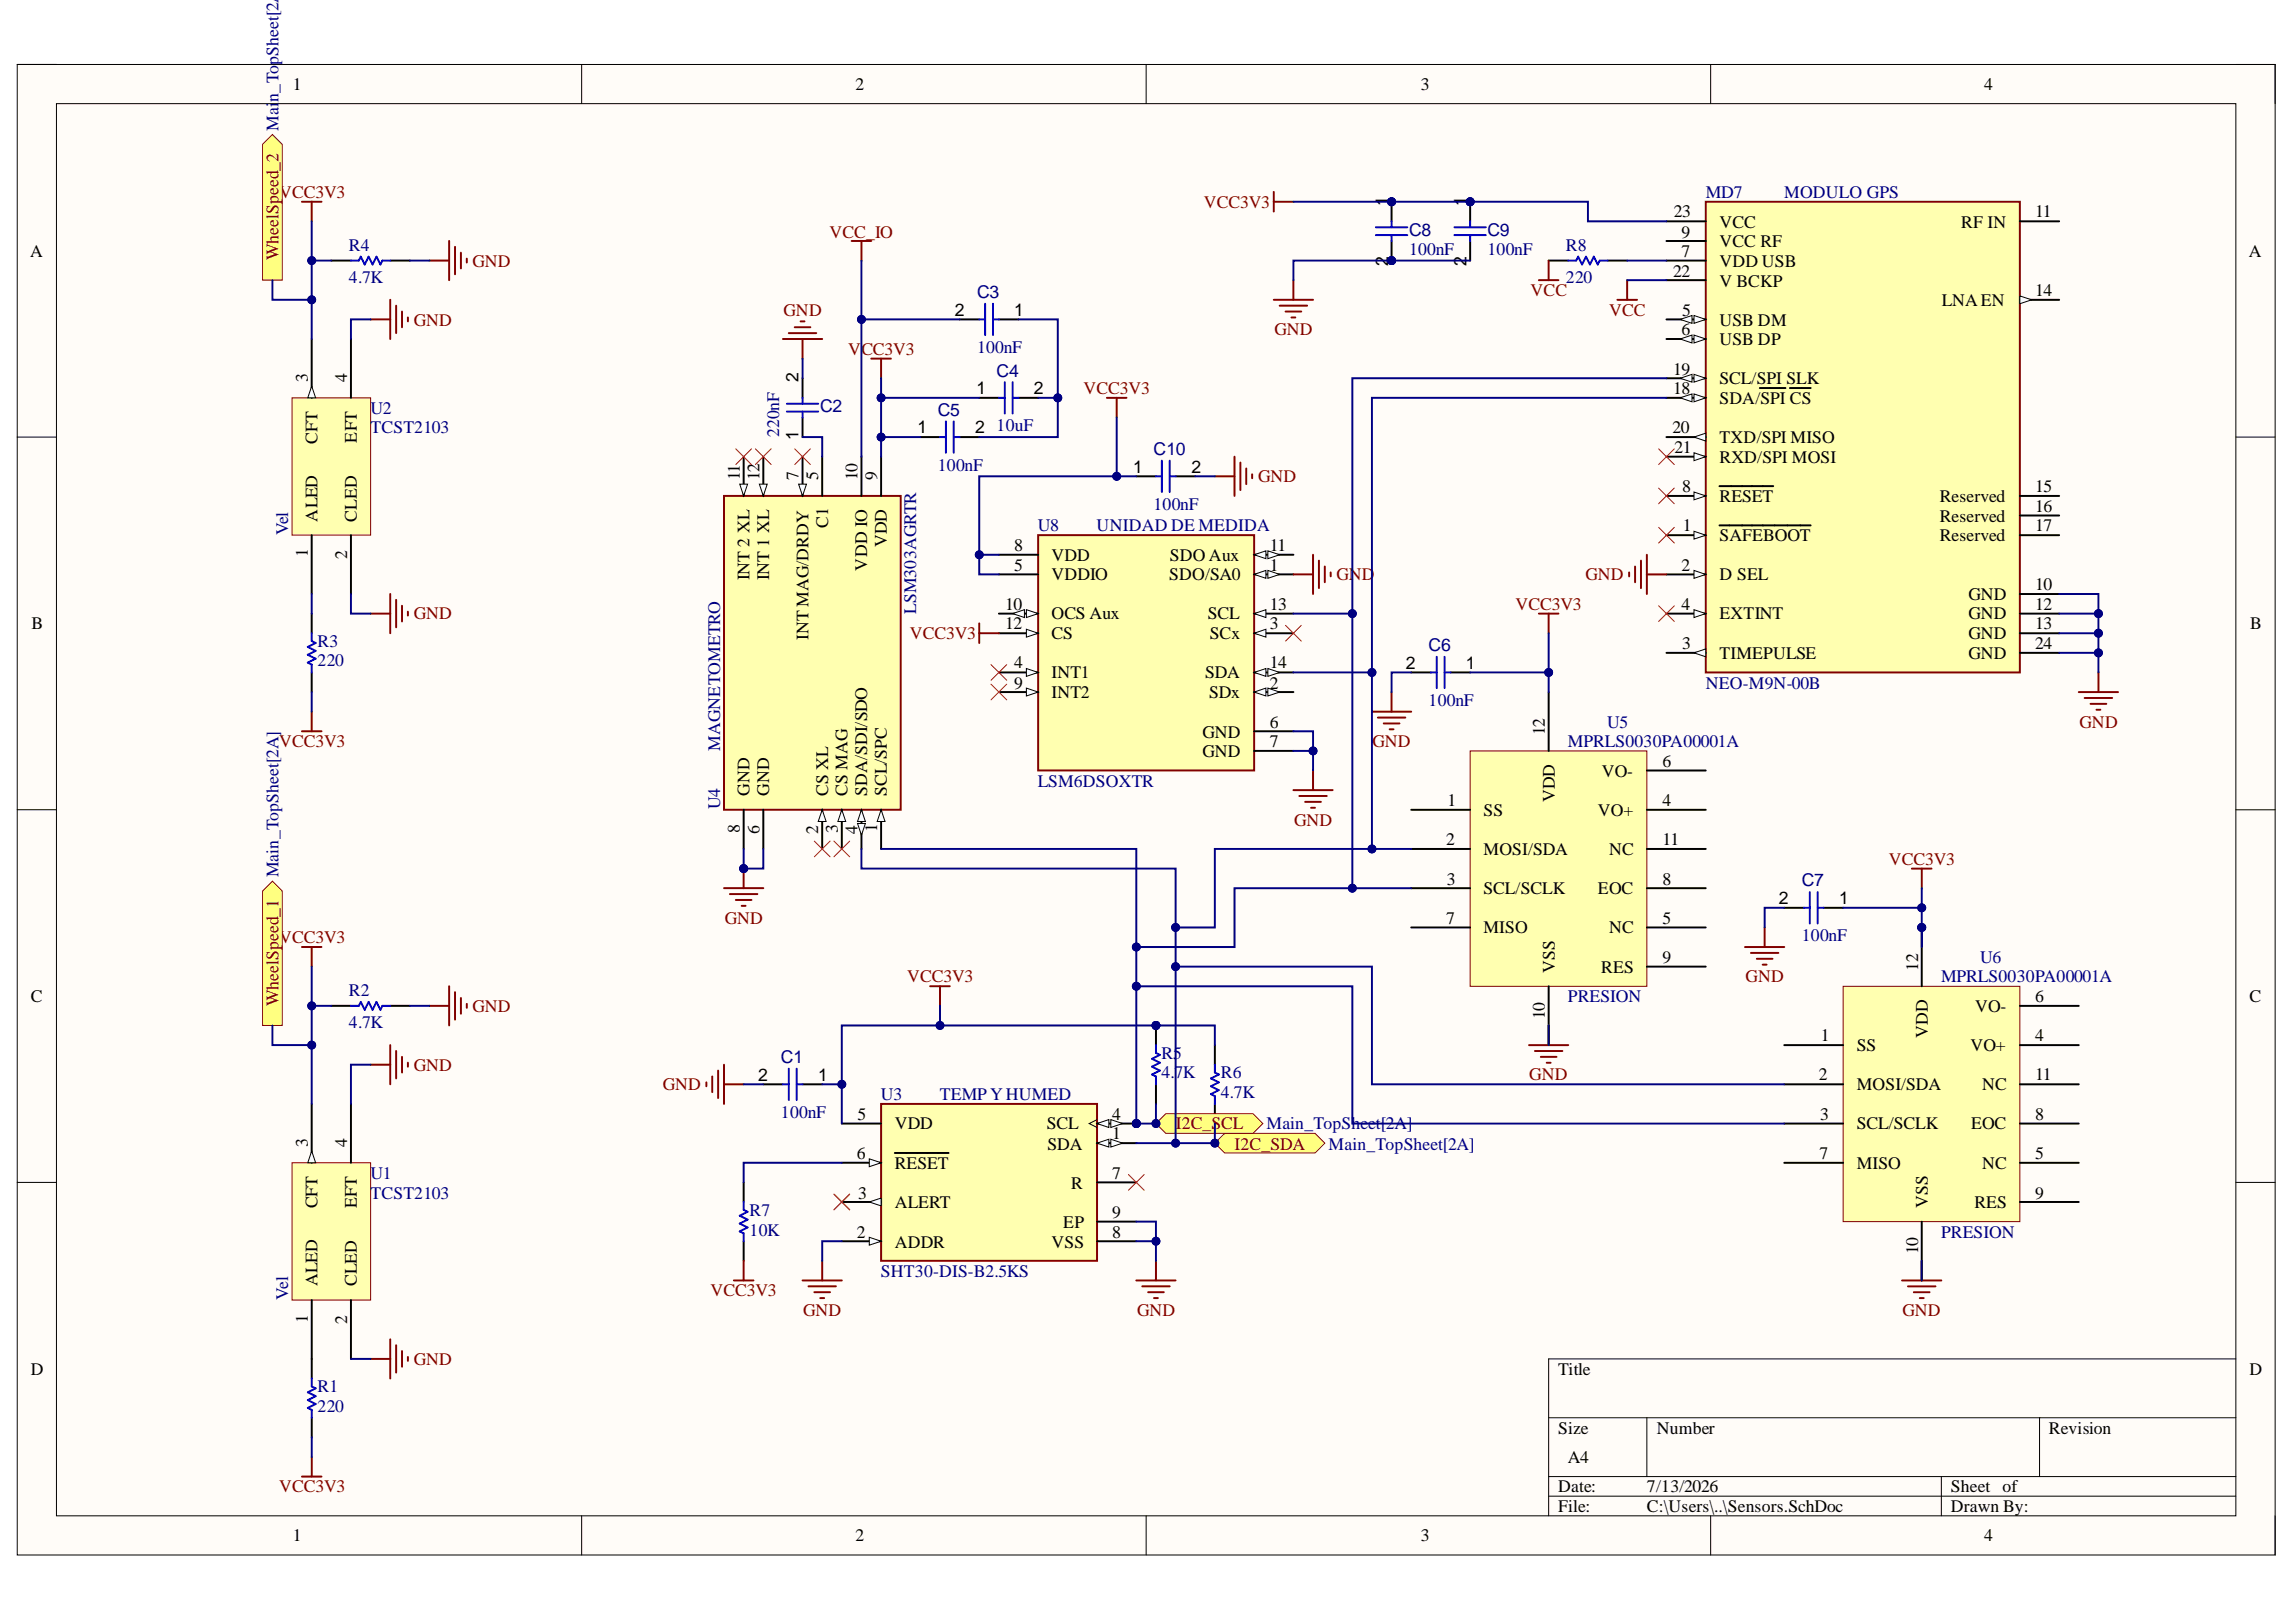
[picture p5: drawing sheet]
<svg xmlns="http://www.w3.org/2000/svg" width="297mm" height="210mm" viewBox="0 0 297 210" stroke-linecap="round" stroke-linejoin="round" font-family="sans-serif">
<defs><g id="words">
<g font-size="2.3">
<text x="37.9" y="11.6">1</text>
<text x="110.7" y="11.6">2</text>
<text x="183.8" y="11.6">3</text>
<text x="256.7" y="11.6">4</text>
<text x="179.6" y="26.6" transform="rotate(-90 179.6 26.6)">1</text>
<text x="189.7" y="26.6" transform="rotate(-90 189.7 26.6)">1</text>
<text x="216.5" y="28.1">23</text>
<text x="222.5" y="29.5">VCC</text>
<text x="253.7" y="29.5">RF IN</text>
<text x="263.3" y="28.1">11</text>
<text x="3.9" y="33.3">A</text>
<text x="179.6" y="34.4" transform="rotate(-90 179.6 34.4)">2</text>
<text x="189.7" y="34.4" transform="rotate(-90 189.7 34.4)">2</text>
<text x="216.4" y="35.8">22</text>
<text x="217.5" y="30.7">9</text>
<text x="217.5" y="33.3">7</text>
<text x="222.5" y="32">VCC RF</text>
<text x="222.5" y="34.5">VDD USB</text>
<text x="290.9" y="33.3">A</text>
<text x="123.5" y="40.9">2</text>
<text x="131.2" y="40.9">1</text>
<text x="217.6" y="40.9">5</text>
<text x="222.5" y="37.1">V BCKP</text>
<text x="251.2" y="39.6">LNAEN</text>
<text x="263.3" y="38.3">14</text>
<text x="217.5" y="43.4">6</text>
<text x="222.5" y="42.1">USB DM</text>
<text x="222.5" y="44.7">USB DP</text>
<text x="39.8" y="49.4" transform="rotate(-90 39.8 49.4)">3</text>
<text x="44.9" y="49.4" transform="rotate(-90 44.9 49.4)">4</text>
<text x="103.3" y="49.4" transform="rotate(-90 103.3 49.4)">2</text>
<text x="126.3" y="51">1</text>
<text x="133.8" y="51">2</text>
<text x="216.4" y="48.5">19</text>
<text x="216.4" y="51">18</text>
<text x="222.5" y="49.8">SCL/SPI SLK</text>
<text x="222.5" y="52.3">SDA/SPI CS</text>
<text x="41.1" y="57.4" transform="rotate(-90 41.1 57.4)">CFT</text>
<text x="46.2" y="57.3" transform="rotate(-90 46.2 57.3)">EFT</text>
<text x="103.3" y="56.9" transform="rotate(-90 103.3 56.9)">1</text>
<text x="118.7" y="56.1">1</text>
<text x="126.1" y="56.1">2</text>
<text x="216.4" y="56.1">20</text>
<text x="216.6" y="58.6">21</text>
<text x="222.5" y="59.9">RXD/SPI MOSI</text>
<text x="222.5" y="57.4">TXD/SPI MISO</text>
<text x="95.7" y="62.2" transform="rotate(-90 95.7 62.2)">11</text>
<text x="98.2" y="62.2" transform="rotate(-90 98.2 62.2)">12</text>
<text x="103.3" y="62.2" transform="rotate(-90 103.3 62.2)">7</text>
<text x="105.9" y="62.2" transform="rotate(-90 105.9 62.2)">5</text>
<text x="110.9" y="62.2" transform="rotate(-90 110.9 62.2)">10</text>
<text x="113.5" y="62.2" transform="rotate(-90 113.5 62.2)">9</text>
<text x="146.6" y="61.2">1</text>
<text x="154.1" y="61.2">2</text>
<text x="217.6" y="63.7">8</text>
<text x="222.5" y="65">RESET</text>
<text x="250.9" y="65">Reserved</text>
<text x="263.3" y="63.7">15</text>
<text x="41.1" y="67.5" transform="rotate(-90 41.1 67.5)">ALED</text>
<text x="46.2" y="67.5" transform="rotate(-90 46.2 67.5)">CLED</text>
<text x="107.1" y="68.3" transform="rotate(-90 107.1 68.3)">C1</text>
<text x="114.7" y="70.8" transform="rotate(-90 114.7 70.8)">VDD</text>
<text x="131.2" y="71.3">8</text>
<text x="164.3" y="71.3">11</text>
<text x="217.7" y="68.8">1</text>
<text x="222.5" y="70">SAFEBOOT</text>
<text x="250.9" y="67.5">Reserved</text>
<text x="250.9" y="70">Reserved</text>
<text x="263.3" y="66.2">16</text>
<text x="263.3" y="68.8">17</text>
<text x="39.8" y="72.1" transform="rotate(-90 39.8 72.1)">1</text>
<text x="44.9" y="72.3" transform="rotate(-90 44.9 72.3)">2</text>
<text x="97" y="75.1" transform="rotate(-90 97 75.1)">INT 2 XL</text>
<text x="99.5" y="75.1" transform="rotate(-90 99.5 75.1)">INT 1 XL</text>
<text x="112.2" y="73.8" transform="rotate(-90 112.2 73.8)">VDD IO</text>
<text x="131.2" y="73.8">5</text>
<text x="136" y="72.6">VDD</text>
<text x="136" y="75.1">VDDIO</text>
<text x="151.3" y="75.1">SDO/SA0</text>
<text x="151.3" y="72.6">SDO Aux</text>
<text x="164.3" y="73.8">1</text>
<text x="217.5" y="73.8">2</text>
<text x="222.5" y="75.1">D SEL</text>
<text x="254.7" y="77.6">GND</text>
<text x="263.3" y="76.4">10</text>
<text x="4.1" y="81.4">B</text>
<text x="104.6" y="82.8" transform="rotate(-90 104.6 82.8)">INT MAG/DRDY</text>
<text x="130" y="81.4">12</text>
<text x="130" y="78.9">10</text>
<text x="136" y="82.7">CS</text>
<text x="136" y="80.2">OCS Aux</text>
<text x="156.2" y="80.2">SCL</text>
<text x="156.5" y="82.7">SCx</text>
<text x="164.3" y="78.9">13</text>
<text x="164.3" y="81.4">3</text>
<text x="217.5" y="78.9">4</text>
<text x="217.6" y="84">3</text>
<text x="222.5" y="80.2">EXTINT</text>
<text x="254.7" y="80.2">GND</text>
<text x="254.7" y="82.7">GND</text>
<text x="263.3" y="78.9">12</text>
<text x="263.3" y="81.4">13</text>
<text x="263.3" y="84">24</text>
<text x="291.1" y="81.4">B</text>
<text x="131.2" y="86.5">4</text>
<text x="131.2" y="89.1">9</text>
<text x="136" y="87.8">INT1</text>
<text x="155.9" y="87.8">SDA</text>
<text x="164.3" y="86.5">14</text>
<text x="164.3" y="89.1">2</text>
<text x="181.9" y="86.6">2</text>
<text x="189.6" y="86.6">1</text>
<text x="222.5" y="85.2">TIMEPULSE</text>
<text x="254.7" y="85.2">GND</text>
<text x="136" y="90.4">INT2</text>
<text x="155.6" y="95.5">GND</text>
<text x="156.4" y="90.4">SDx</text>
<text x="164.3" y="94.2">6</text>
<text x="199.9" y="95.1" transform="rotate(-90 199.9 95.1)">12</text>
<text x="155.6" y="98">GND</text>
<text x="164.3" y="96.7">7</text>
<text x="207.2" y="100.5">VO-</text>
<text x="215.1" y="99.3">6</text>
<text x="95.7" y="107.8" transform="rotate(-90 95.7 107.8)">8</text>
<text x="97" y="103" transform="rotate(-90 97 103)">GND</text>
<text x="98.2" y="107.9" transform="rotate(-90 98.2 107.9)">6</text>
<text x="99.5" y="103" transform="rotate(-90 99.5 103)">GND</text>
<text x="105.9" y="107.9" transform="rotate(-90 105.9 107.9)">2</text>
<text x="107.1" y="103" transform="rotate(-90 107.1 103)">CS XL</text>
<text x="108.4" y="107.8" transform="rotate(-90 108.4 107.8)">3</text>
<text x="109.7" y="103" transform="rotate(-90 109.7 103)">CS MAG</text>
<text x="110.9" y="107.9" transform="rotate(-90 110.9 107.9)">4</text>
<text x="112.2" y="103" transform="rotate(-90 112.2 103)">SDA/SDI/SDO</text>
<text x="113.5" y="107.7" transform="rotate(-90 113.5 107.7)">1</text>
<text x="114.7" y="103" transform="rotate(-90 114.7 103)">SCL/SPC</text>
<text x="187.3" y="104.3">1</text>
<text x="191.9" y="105.6">SS</text>
<text x="201.1" y="103.8" transform="rotate(-90 201.1 103.8)">VDD</text>
<text x="206.7" y="105.6">VO+</text>
<text x="215.1" y="104.3">4</text>
<text x="187.1" y="109.4">2</text>
<text x="191.9" y="110.7">MOSI/SDA</text>
<text x="208.2" y="110.7">NC</text>
<text x="215.1" y="109.4">11</text>
<text x="187.1" y="119.5">7</text>
<text x="187.2" y="114.5">3</text>
<text x="191.9" y="115.7">SCL/SCLK</text>
<text x="206.7" y="115.7">EOC</text>
<text x="215.1" y="119.5">5</text>
<text x="215.1" y="114.5">8</text>
<text x="230.1" y="117">2</text>
<text x="237.9" y="117">1</text>
<text x="191.9" y="120.8">MISO</text>
<text x="201.1" y="125.9" transform="rotate(-90 201.1 125.9)">VSS</text>
<text x="207.1" y="125.9">RES</text>
<text x="208.2" y="120.8">NC</text>
<text x="215.1" y="124.6">9</text>
<text x="248.2" y="125.6" transform="rotate(-90 248.2 125.6)">12</text>
<text x="4" y="129.7">C</text>
<text x="199.9" y="131.9" transform="rotate(-90 199.9 131.9)">10</text>
<text x="255.5" y="130.9">VO-</text>
<text x="263.3" y="129.7">6</text>
<text x="291" y="129.7">C</text>
<text x="235.6" y="134.7">1</text>
<text x="240.2" y="136">SS</text>
<text x="249.4" y="134.3" transform="rotate(-90 249.4 134.3)">VDD</text>
<text x="254.9" y="136">VO+</text>
<text x="263.3" y="134.7">4</text>
<text x="98.1" y="139.9">2</text>
<text x="105.9" y="139.9">1</text>
<text x="235.3" y="139.8">2</text>
<text x="240.2" y="141.1">MOSI/SDA</text>
<text x="256.4" y="141.1">NC</text>
<text x="263.3" y="139.8">11</text>
<text x="39.8" y="148.4" transform="rotate(-90 39.8 148.4)">3</text>
<text x="44.9" y="148.4" transform="rotate(-90 44.9 148.4)">4</text>
<text x="110.9" y="144.9">5</text>
<text x="115.7" y="146.1">VDD</text>
<text x="135.4" y="146.1">SCL</text>
<text x="135.5" y="148.8">SDA</text>
<text x="143.9" y="144.9">4</text>
<text x="143.9" y="147.4">1</text>
<text x="235.5" y="144.9">3</text>
<text x="240.2" y="146.1">SCL/SCLK</text>
<text x="255" y="146.1">EOC</text>
<text x="263.3" y="144.9">8</text>
<text x="110.8" y="150">6</text>
<text x="111" y="155.1">3</text>
<text x="115.7" y="151.3">RESET</text>
<text x="138.6" y="153.8">R</text>
<text x="143.9" y="152.6">7</text>
<text x="235.4" y="150">7</text>
<text x="240.2" y="151.3">MISO</text>
<text x="256.4" y="151.3">NC</text>
<text x="263.3" y="150">5</text>
<text x="263.3" y="155.1">9</text>
<text x="41.1" y="156.4" transform="rotate(-90 41.1 156.4)">CFT</text>
<text x="46.2" y="156.3" transform="rotate(-90 46.2 156.3)">EFT</text>
<text x="110.8" y="160.2">2</text>
<text x="115.7" y="161.4">ADDR</text>
<text x="115.7" y="156.4">ALERT</text>
<text x="136" y="161.4">VSS</text>
<text x="137.6" y="158.9">EP</text>
<text x="143.9" y="157.6">9</text>
<text x="143.9" y="160.2">8</text>
<text x="249.4" y="156.3" transform="rotate(-90 249.4 156.3)">VSS</text>
<text x="255.4" y="156.4">RES</text>
<text x="41.1" y="166.4" transform="rotate(-90 41.1 166.4)">ALED</text>
<text x="46.2" y="166.4" transform="rotate(-90 46.2 166.4)">CLED</text>
<text x="248.2" y="162.3" transform="rotate(-90 248.2 162.3)">10</text>
<text x="39.8" y="171.2" transform="rotate(-90 39.8 171.2)">1</text>
<text x="44.9" y="171.3" transform="rotate(-90 44.9 171.3)">2</text>
<text x="4" y="177.9">D</text>
<text x="201.6" y="177.9">Title</text>
<text x="291" y="177.9">D</text>
<text x="201.6" y="185.5">Size</text>
<text x="214.3" y="185.5">Number</text>
<text x="265.1" y="185.5">Revision</text>
<text x="202.8" y="189.3">A4</text>
<text x="201.6" y="193.1">Date:</text>
<text x="201.6" y="195.7">File:</text>
<text x="213.1" y="193.1">7/13/2026</text>
<text x="213.1" y="195.7">C:\Users\..\Sensors.SchDoc</text>
<text x="252.4" y="193.1">Sheet of</text>
<text x="252.4" y="195.7">Drawn By:</text>
<text x="37.9" y="199.5">1</text>
<text x="110.7" y="199.5">2</text>
<text x="183.8" y="199.5">3</text>
<text x="256.7" y="199.5">4</text>
</g>
<g font-size="2.3" fill="#000080">
<text x="36" y="16.9" transform="rotate(-90 36 16.9)">Mai</text>
<text x="36" y="13.2" transform="rotate(-90 36 13.2)">n_TopSheet[2A</text>
<text x="220.7" y="25.6">MD7</text>
<text x="230.8" y="25.6">MODULO GPS</text>
<text x="45.1" y="32.5">R4</text>
<text x="182.3" y="33">100nF</text>
<text x="182.3" y="30.5">C8</text>
<text x="192.4" y="33">100nF</text>
<text x="192.4" y="30.5">C9</text>
<text x="202.6" y="32.5">R8</text>
<text x="45.1" y="36.6">4.7K</text>
<text x="126.4" y="38.6">C3</text>
<text x="202.6" y="36.6">220</text>
<text x="126.4" y="45.7">100nF</text>
<text x="47.9" y="53.6">U2</text>
<text x="106.1" y="53.3">C2</text>
<text x="121.3" y="53.8">C5</text>
<text x="128.9" y="48.7">C4</text>
<text x="47.9" y="56.1">TCST2103</text>
<text x="100.8" y="56.6" transform="rotate(-90 100.8 56.6)">220nF</text>
<text x="128.9" y="55.8">10uF</text>
<text x="149.2" y="58.9">C10</text>
<text x="121.3" y="60.9">100nF</text>
<text x="149.2" y="66">100nF</text>
<text x="37.3" y="69.3" transform="rotate(-90 37.3 69.3)">Vel</text>
<text x="134.3" y="68.8">U8</text>
<text x="141.9" y="68.8">UNIDAD DE MEDIDA</text>
<text x="41.1" y="83.7">R3</text>
<text x="118.5" y="79.4" transform="rotate(-90 118.5 79.4)">LSM303AGRTR</text>
<text x="41.1" y="86.2">220</text>
<text x="184.8" y="84.3">C6</text>
<text x="220.7" y="89.1">NEO-M9N-00B</text>
<text x="184.8" y="91.4">100nF</text>
<text x="207.9" y="94.2">U5</text>
<text x="93.2" y="97.1" transform="rotate(-90 93.2 97.1)">MAGNETOMETRO</text>
<text x="134.3" y="101.8">LSM6DSOXTR</text>
<text x="202.8" y="96.7">MPRLS0030PA00001A</text>
<text x="93.2" y="104.8" transform="rotate(-90 93.2 104.8)">U4</text>
<text x="36" y="113.5" transform="rotate(-90 36 113.5)">Main_TopSheet[2A]</text>
<text x="233.1" y="114.7">C7</text>
<text x="233.1" y="121.8">100nF</text>
<text x="256.2" y="124.6">U6</text>
<text x="45.1" y="128.9">R2</text>
<text x="202.8" y="129.7">PRESION</text>
<text x="251.1" y="127.1">MPRLS0030PA00001A</text>
<text x="45.1" y="133">4.7K</text>
<text x="101" y="137.5">C1</text>
<text x="150.2" y="137">R5</text>
<text x="114" y="142.3">U3</text>
<text x="121.6" y="142.3">TEMPYHUMED</text>
<text x="150.2" y="139.6">4.7K</text>
<text x="157.9" y="142.1">4.7K</text>
<text x="157.9" y="139.6">R6</text>
<text x="101" y="144.6">100nF</text>
<text x="163.9" y="146.1">Main_TopSheet[2A]</text>
<text x="171.9" y="148.8">Main_TopSheet[2A]</text>
<text x="47.9" y="152.6">U1</text>
<text x="47.9" y="155.1">TCST2103</text>
<text x="97" y="159.9">10K</text>
<text x="97" y="157.4">R7</text>
<text x="251.1" y="160.2">PRESION</text>
<text x="114" y="165.2">SHT30-DIS-B2.5KS</text>
<text x="37.3" y="168.2" transform="rotate(-90 37.3 168.2)">Vel</text>
<text x="41.1" y="182.7">220</text>
<text x="41.1" y="180.2">R1</text>
</g>
<g font-size="2.3" fill="#800000">
<text x="36.1" y="25.6">VCC3V3</text>
<text x="155.7" y="26.9">VCC3V3</text>
<text x="36" y="33.7" transform="rotate(-90 36 33.7)">WheelSpeed_2</text>
<text x="61.1" y="34.5">GND</text>
<text x="107.3" y="30.7">VCC_IO</text>
<text x="101.4" y="40.9">GND</text>
<text x="198" y="38.3">VCC</text>
<text x="208.2" y="40.9">VCC</text>
<text x="53.5" y="42.1">GND</text>
<text x="109.7" y="46">VCC3V3</text>
<text x="164.9" y="43.4">GND</text>
<text x="140.2" y="51">VCC3V3</text>
<text x="162.8" y="62.4">GND</text>
<text x="172.9" y="75.1">GND</text>
<text x="205.1" y="75.1">GND</text>
<text x="53.5" y="80.2">GND</text>
<text x="117.7" y="82.7">VCC3V3</text>
<text x="196.1" y="78.9">VCC3V3</text>
<text x="269" y="94.2">GND</text>
<text x="36.1" y="96.7">VCC3V3</text>
<text x="177.6" y="96.7">GND</text>
<text x="167.4" y="106.9">GND</text>
<text x="244.4" y="111.9">VCC3V3</text>
<text x="93.8" y="119.5">GND</text>
<text x="36.1" y="122.1">VCC3V3</text>
<text x="36" y="130.2" transform="rotate(-90 36 130.2)">WheelSpeed_1</text>
<text x="61.1" y="130.9">GND</text>
<text x="117.4" y="127.1">VCC3V3</text>
<text x="225.8" y="127.1">GND</text>
<text x="53.5" y="138.5">GND</text>
<text x="85.7" y="141.1">GND</text>
<text x="197.8" y="139.8">GND</text>
<text x="152.1" y="146.1">I2C_SCL</text>
<text x="159.7" y="148.8">I2C_SDA</text>
<text x="91.9" y="167.8">VCC3V3</text>
<text x="103.9" y="170.3">GND</text>
<text x="147.1" y="170.3">GND</text>
<text x="246.1" y="170.3">GND</text>
<text x="53.5" y="176.6">GND</text>
<text x="36.1" y="193.1">VCC3V3</text>
</g>
</g></defs>
<path d="M2.2 8.3h292.1v192.9h-292.1z" fill-rule="evenodd" fill="#fffcf8"/>
<path d="M2.2 8.3h292.1v192.9h-292.1z" fill="none" stroke="#000" stroke-width=".13"/>
<path d="M7.3 13.4h282v182.8h-282z" fill-rule="evenodd" fill="#fffcf8"/>
<g fill="none" stroke="#000" stroke-width=".13">
<path d="M2.2 8.3h5.1M7.3 13.4h282v182.8h-282zM75.2 8.3v5.1M148.3 8.3v5.1M221.3 8.3v5.1M289.3 8.3h5v5.1M2.2 56.6h5.1M289.3 56.6h5M2.2 104.8h5.1M289.3 104.8h5M2.2 153h5.1M289.3 153h5"/>
<path d="M289.3 175.9h-88.9v20.3M75.2 196.2v5M148.3 196.2v5M200.4 183.5h88.9M200.4 191.1h88.9M200.4 193.6h88.9M213.1 183.5v7.6M221.3 196.2v5M251.2 191.1v5.1M263.9 183.5v7.6M294.3 196.2v5"/>
</g>
<path d="M37.8 150.5h10.1v17.7h-10.1z" fill-rule="evenodd" fill="#ffffb0"/>
<path d="M37.8 150.5h10.1v17.7h-10.1z" fill="none" stroke="#800000" stroke-width=".13"/>
<path d="M40.3 142.9v7.6M45.4 142.9v7.6M40.3 168.2v7.7M45.4 168.2v7.7" fill="none" stroke="#000" stroke-width=".25"/>
<path d="M40.3 148.9l.5 1.6h-1z" fill="#f8fcff"/>
<path d="M40.3 148.9l.5 1.6h-1z" fill="none" stroke="#000" stroke-width=".13"/>
<path d="M37.8 51.5h10.1v17.8h-10.1z" fill-rule="evenodd" fill="#ffffb0"/>
<path d="M37.8 51.5h10.1v17.8h-10.1z" fill="none" stroke="#800000" stroke-width=".13"/>
<path d="M40.3 43.9v7.6M45.4 43.9v7.6M40.3 69.3v7.6M45.4 69.3v7.6" fill="none" stroke="#000" stroke-width=".25"/>
<path d="M40.3 50l.5 1.5h-1z" fill="#f8fcff"/>
<path d="M40.3 50l.5 1.5h-1z" fill="none" stroke="#000" stroke-width=".13"/>
<path d="M42.9 33.7h2.5M50.5 33.7h2.5M40.3 79.4v2.5M40.3 87v2.6M42.9 130.2h2.5M50.5 130.2h2.5M40.3 175.9v2.5M40.3 183.5v2.5" fill="none" stroke="#000" stroke-width=".25"/>
<path d="M45.4 33.7h1l.3-.5 .5 1 .5-1 .5 1 .5-1 .5 1 .3-.5h1M40.3 81.9v1.1l.5 .2-1 .5 1 .5-1 .5 1 .5-1 .6 .5 .2v1M45.4 130.2h1l.3-.5 .5 1 .5-1 .5 1 .5-1 .5 1 .3-.5h1M40.3 178.4v1l.5 .3-1 .5 1 .5-1 .5 1 .5-1 .5 .5 .3v1" fill="none" stroke="#00f" stroke-width=".25"/>
<g fill="none" stroke="#800000" stroke-width=".25">
<path d="M39.1 26.1h2.5M40.3 26.1v2.5M50.5 38.8v5.1M51.2 39.6v3.5M55.6 33.7h2.5M58.1 31.2v5.1M58.9 31.9v3.6M59.6 32.7v2M60.4 33.5v.5M47.9 41.3h2.6M52 40.3v2M52.8 41.1v.5"/>
<path d="M47.9 79.4h2.6M50.5 76.9v5M51.2 77.6v3.6M52 78.4v2M52.8 79.2v.5M39.1 94.6h2.5M40.3 92.1v2.5M39.1 122.6h2.5M40.3 122.6v2.5M47.9 137.8h2.6M50.5 135.2v5.1M51.2 136v3.6"/>
<path d="M52 136.8v2M52.8 137.5v.5M55.6 130.2h2.5M58.1 127.6v5.1M58.9 128.4v3.5M59.6 129.2v2M60.4 129.9v.5M48 175.9h2.5M50.5 173.3v5.1M51.2 174.1v3.5M52 174.8v2.1M52.8 175.6v.5"/>
<path d="M39.1 191.1h2.5M40.3 188.5v2.6"/>
</g>
<circle cx="147" cy="145.4" r=".51" fill="#000080"/>
<circle cx="147" cy="145.4" r=".51" fill="none" stroke="#000080" stroke-width=".13"/>
<path d="M114 142.9h27.9v20.3h-27.9z" fill-rule="evenodd" fill="#ffffb0"/>
<path d="M114 142.9h27.9v20.3h-27.9z" fill="none" stroke="#800000" stroke-width=".25"/>
<path d="M108.9 145.4h5.1M108.9 150.5h5.1" fill="none" stroke="#000" stroke-width=".25"/>
<path d="M112.5 150l1.5 .5-1.5 .5z" fill="#f8fcff"/>
<path d="M112.5 150l1.5 .5-1.5 .5z" fill="none" stroke="#000" stroke-width=".13"/>
<path d="M115.8 149.2h6.9M108.9 160.6h5.1" fill="none" stroke="#000" stroke-width=".25"/>
<path d="M112.5 160.1l1.5 .5-1.5 .5z" fill="#f8fcff"/>
<path d="M112.5 160.1l1.5 .5-1.5 .5z" fill="none" stroke="#000" stroke-width=".13"/>
<path d="M108.9 155.5h5.1" fill="none" stroke="#000" stroke-width=".25"/>
<path d="M112.5 155.5l1.5-.5v1.1z" fill="#f8fcff"/>
<path d="M112.5 155.5l1.5-.5v1.1z" fill="none" stroke="#000" stroke-width=".13"/>
<path d="M141.9 158.1h5.1M141.9 153h5.1M141.9 145.4h5.1" fill="none" stroke="#000" stroke-width=".25"/>
<path d="M141.9 145.4l1.6-.5v1z" fill="#f8fcff"/>
<path d="M141.9 145.4l1.6-.5v1z" fill="none" stroke="#000" stroke-width=".13"/>
<path d="M143.7 144.9l1.5 .5-1.5 .5z" fill="#f8fcff"/>
<path d="M143.7 144.9l1.5 .5-1.5 .5z" fill="none" stroke="#000" stroke-width=".13"/>
<circle cx="147" cy="145.4" r=".51" fill="#000080"/>
<circle cx="147" cy="145.4" r=".51" fill="none" stroke="#000080" stroke-width=".13"/>
<path d="M141.9 144.9l-1 .5 1 .5" fill="none" stroke="#000" stroke-width=".13"/>
<path d="M141.9 147.9h5.1" fill="none" stroke="#000" stroke-width=".25"/>
<path d="M141.9 147.9l1.6-.5v1z" fill="#f8fcff"/>
<path d="M141.9 147.9l1.6-.5v1z" fill="none" stroke="#000" stroke-width=".13"/>
<path d="M143.7 147.4l1.5 .5-1.5 .5z" fill="#f8fcff"/>
<path d="M143.7 147.4l1.5 .5-1.5 .5z" fill="none" stroke="#000" stroke-width=".13"/>
<path d="M98.7 140.3h2.6M103.8 140.3h2.6M141.9 160.6h5.1" fill="none" stroke="#000" stroke-width=".25"/>
<path d="M102 138.3v4.1M103.1 138.3v4.1M101.3 140.3h.7M103.1 140.3h.7" fill="none" stroke="#00f" stroke-width=".25"/>
<path d="M92.1 139.3v2M92.9 138.5v3.6M93.7 137.8v5.1M91.4 140.1v.5M93.7 140.3h2.5" fill="none" stroke="#800000" stroke-width=".25"/>
<circle cx="149.5" cy="132.7" r=".51" fill="#000080"/>
<circle cx="149.5" cy="132.7" r=".51" fill="none" stroke="#000080" stroke-width=".13"/>
<path d="M149.5 132.7v2.5M149.5 140.3v2.6" fill="none" stroke="#000" stroke-width=".25"/>
<circle cx="149.5" cy="132.7" r=".51" fill="#000080"/>
<circle cx="149.5" cy="132.7" r=".51" fill="none" stroke="#000080" stroke-width=".13"/>
<path d="M149.5 135.2v1.1l.6 .2-1.1 .5 1.1 .5-1.1 .5 1.1 .5-1.1 .6 .5 .2v1M157.2 137.8v1l.5 .3-1 .5 1 .5-1 .5 1 .5-1 .5 .5 .2v1.1" fill="none" stroke="#00f" stroke-width=".25"/>
<path d="M157.2 135.2v2.6M157.2 142.9v2.5" fill="none" stroke="#000" stroke-width=".25"/>
<path d="M120.3 127.6h2.6M121.6 127.6v2.6" fill="none" stroke="#800000" stroke-width=".25"/>
<path d="M157.2 147.9l1.2-1.2h11.7l1.3 1.2-1.3 1.3h-11.7z" fill-rule="evenodd" fill="#ffff80"/>
<path d="M157.2 147.9l1.2-1.2h11.7l1.3 1.2-1.3 1.3h-11.7z" fill="none" stroke="#800000" stroke-width=".13"/>
<circle cx="157.2" cy="147.9" r=".51" fill="#000080"/>
<circle cx="157.2" cy="147.9" r=".51" fill="none" stroke="#000080" stroke-width=".13"/>
<path d="M150.8 144.1h11.3l1.3 1.3-1.3 1.3h-11.3l-1.3-1.3z" fill-rule="evenodd" fill="#ffff80"/>
<path d="M150.8 144.1h11.3l1.3 1.3-1.3 1.3h-11.3l-1.3-1.3z" fill="none" stroke="#800000" stroke-width=".13"/>
<circle cx="149.5" cy="145.4" r=".51" fill="#000080"/>
<circle cx="149.5" cy="145.4" r=".51" fill="none" stroke="#000080" stroke-width=".13"/>
<path d="M94.9 165.7h2.6M96.2 163.2v2.5M103.8 165.7h5.1M104.6 166.5h3.5M105.3 167.2h2.1M106.1 168h.5M106.4 163.2v2.5M147 165.7h5.1M147.8 166.5h3.5M148.5 167.2h2.1M149.3 168h.5M149.5 163.2v2.5" fill="none" stroke="#800000" stroke-width=".25"/>
<path d="M107.9 154.5l2 2.1M109.9 154.5l-2 2.1M146 152l2 2M148 152l-2 2" fill="none" stroke="#f00" stroke-width=".13"/>
<path d="M96.2 153v2.5M96.2 160.6v2.6" fill="none" stroke="#000" stroke-width=".25"/>
<path d="M96.2 155.5v1.1l.5 .2-1 .5 1 .5-1 .5 1 .5-1 .6 .5 .2v1" fill="none" stroke="#00f" stroke-width=".25"/>
<path d="M93.7 64.2h22.8v40.6h-22.8z" fill-rule="evenodd" fill="#ffffb0"/>
<path d="M93.7 64.2h22.8v40.6h-22.8z" fill="none" stroke="#800000" stroke-width=".25"/>
<path d="M111.4 59.1v5.1M114 59.1v5.1M108.9 104.8v5.1" fill="none" stroke="#000" stroke-width=".25"/>
<path d="M108.9 104.8l.5 1.5h-1z" fill="#f8fcff"/>
<path d="M108.9 104.8l.5 1.5h-1z" fill="none" stroke="#000" stroke-width=".13"/>
<path d="M106.4 104.8v5.1" fill="none" stroke="#000" stroke-width=".25"/>
<path d="M106.4 104.8l.5 1.5h-1z" fill="#f8fcff"/>
<path d="M106.4 104.8l.5 1.5h-1z" fill="none" stroke="#000" stroke-width=".13"/>
<path d="M98.7 59.1v5.1" fill="none" stroke="#000" stroke-width=".25"/>
<path d="M98.2 62.7h1.1l-.6 1.5z" fill="#f8fcff"/>
<path d="M98.2 62.7h1.1l-.6 1.5z" fill="none" stroke="#000" stroke-width=".13"/>
<path d="M96.2 59.1v5.1" fill="none" stroke="#000" stroke-width=".25"/>
<path d="M95.7 62.7h1l-.5 1.5z" fill="#f8fcff"/>
<path d="M95.7 62.7h1l-.5 1.5z" fill="none" stroke="#000" stroke-width=".13"/>
<path d="M103.8 59.1v5.1M106.4 59.1v5.1" fill="none" stroke="#000" stroke-width=".25"/>
<path d="M103.3 62.7h1l-.5 1.5z" fill="#f8fcff"/>
<path d="M103.3 62.7h1l-.5 1.5z" fill="none" stroke="#000" stroke-width=".13"/>
<path d="M114 104.8v5.1" fill="none" stroke="#000" stroke-width=".25"/>
<path d="M114 104.8l.5 1.5h-1z" fill="#f8fcff"/>
<path d="M114 104.8l.5 1.5h-1z" fill="none" stroke="#000" stroke-width=".13"/>
<path d="M111.4 104.8v5.1" fill="none" stroke="#000" stroke-width=".25"/>
<path d="M111.4 104.8l.6 1.5h-1.1z" fill="#f8fcff"/>
<path d="M111.4 104.8l.6 1.5h-1.1z" fill="none" stroke="#000" stroke-width=".13"/>
<path d="M110.9 106.6h1.1l-.6 1.5z" fill="#f8fcff"/>
<path d="M110.9 106.6h1.1l-.6 1.5z" fill="none" stroke="#000" stroke-width=".13"/>
<path d="M103.8 48.9v2.6M103.8 54v2.6M96.2 104.8v5.1M98.7 104.8v5.1" fill="none" stroke="#000" stroke-width=".25"/>
<path d="M101.8 52.2h4.1M101.8 53.3h4.1M103.8 51.5v.7M103.8 53.3v.7" fill="none" stroke="#00f" stroke-width=".25"/>
<path d="M101.3 43.9h5.1M102 43.1h3.6M102.8 42.3h2M103.6 41.6h.5M103.8 43.9v2.5M93.7 114.9h5M94.4 115.7h3.6M95.2 116.5h2M96 117.2h.5M96.2 112.4v2.5" fill="none" stroke="#800000" stroke-width=".25"/>
<circle cx="96.2" cy="112.4" r=".51" fill="#000080"/>
<circle cx="96.2" cy="112.4" r=".51" fill="none" stroke="#000080" stroke-width=".13"/>
<path d="M119.1 56.6h2.5M124.1 56.6h2.6M124.1 41.3h2.6M126.7 51.5h2.5M129.2 41.3h2.6M131.8 51.5h2.5" fill="none" stroke="#000" stroke-width=".25"/>
<path d="M127.4 39.3v4.1M128.5 39.3v4.1M121.6 56.6h.8M122.4 54.5v4.1M123.4 54.5v4.1M123.4 56.6h.7M126.7 41.3h.7M128.5 41.3h.7M129.2 51.5h.8M130 49.5v4M131 49.5v4M131 51.5h.8" fill="none" stroke="#00f" stroke-width=".25"/>
<path d="M110.2 31.2h2.5M111.4 31.2v2.5M112.7 46.4h2.6M114 46.4v2.5" fill="none" stroke="#800000" stroke-width=".25"/>
<path d="M190.2 97.2h22.9v30.4h-22.9z" fill-rule="evenodd" fill="#ffffb0"/>
<path d="M190.2 97.2h22.9v30.4h-22.9z" fill="none" stroke="#800000" stroke-width=".13"/>
<g fill="none" stroke="#000" stroke-width=".25">
<path d="M182.6 87h2.5M187.6 87h2.6M200.4 89.6v7.6M213.1 99.7h7.6M182.6 104.8h7.6M182.6 109.9h7.6M182.6 114.9h7.6M213.1 104.8h7.6M213.1 109.9h7.6M213.1 114.9h7.6M182.6 120h7.6M200.4 127.6v7.7"/>
<path d="M213.1 120h7.6M213.1 125.1h7.6"/>
</g>
<path d="M199.1 79.4h2.5M200.4 79.4v2.6M177.5 92.1h5.1M178.3 92.9h3.5M179 93.6h2.1M179.8 94.4h.5M180 89.6v2.5M197.8 135.3h5.1M198.6 136h3.5M199.3 136.8h2.1M200.1 137.5h.5M200.4 132.7v2.6" fill="none" stroke="#800000" stroke-width=".25"/>
<path d="M185.1 87h.8M185.9 85v4M186.9 85v4M186.9 87h.7" fill="none" stroke="#00f" stroke-width=".25"/>
<circle cx="248.6" cy="120" r=".51" fill="#000080"/>
<circle cx="248.6" cy="120" r=".51" fill="none" stroke="#000080" stroke-width=".13"/>
<path d="M238.5 127.6h22.8v30.5h-22.8z" fill-rule="evenodd" fill="#ffffb0"/>
<path d="M238.5 127.6h22.8v30.5h-22.8z" fill="none" stroke="#800000" stroke-width=".13"/>
<path d="M230.8 135.3h7.7M248.6 120v7.6M261.3 135.3h7.6M261.3 130.2h7.6M230.8 140.3h7.7M230.8 145.4h7.7M230.8 150.5h7.7M248.6 158.1v7.6M261.3 140.3h7.6M261.3 145.4h7.6M261.3 150.5h7.6M261.3 155.5h7.6" fill="none" stroke="#000" stroke-width=".25"/>
<circle cx="248.6" cy="120" r=".51" fill="#000080"/>
<circle cx="248.6" cy="120" r=".51" fill="none" stroke="#000080" stroke-width=".13"/>
<path d="M247.3 112.4h2.6M248.6 112.4v2.5M225.7 122.6h5.1M226.5 123.3h3.6M227.3 124.1h2M228 124.8h.6M228.3 120v2.6M246.1 165.7h5.1M246.8 166.5h3.6M247.6 167.2h2M248.4 168h.5M248.6 163.2v2.5" fill="none" stroke="#800000" stroke-width=".25"/>
<path d="M230.8 117.5h2.6M235.9 117.5h2.6" fill="none" stroke="#000" stroke-width=".25"/>
<path d="M233.4 117.5h.7M234.1 115.4v4.1M235.2 115.4v4.1M235.2 117.5h.7" fill="none" stroke="#00f" stroke-width=".25"/>
<path d="M220.7 26.1h40.6v60.9h-40.6z" fill-rule="evenodd" fill="#ffffb0"/>
<path d="M220.7 26.1h40.6v60.9h-40.6z" fill="none" stroke="#800000" stroke-width=".25"/>
<path d="M215.6 64.2h5.1" fill="none" stroke="#000" stroke-width=".25"/>
<path d="M219.2 63.7l1.5 .5-1.5 .5z" fill="#f8fcff"/>
<path d="M219.2 63.7l1.5 .5-1.5 .5z" fill="none" stroke="#000" stroke-width=".13"/>
<path d="M215.6 69.3h5.1M222.5 62.9h6.9" fill="none" stroke="#000" stroke-width=".25"/>
<path d="M219.2 68.8l1.5 .5-1.5 .5z" fill="#f8fcff"/>
<path d="M219.2 68.8l1.5 .5-1.5 .5z" fill="none" stroke="#000" stroke-width=".13"/>
<path d="M215.6 74.3h5.1M222.5 68h11.7" fill="none" stroke="#000" stroke-width=".25"/>
<path d="M219.2 73.8l1.5 .5-1.5 .5z" fill="#f8fcff"/>
<path d="M219.2 73.8l1.5 .5-1.5 .5z" fill="none" stroke="#000" stroke-width=".13"/>
<path d="M215.6 79.4h5.1" fill="none" stroke="#000" stroke-width=".25"/>
<path d="M219.2 78.9l1.5 .5-1.5 .5z" fill="#f8fcff"/>
<path d="M219.2 78.9l1.5 .5-1.5 .5z" fill="none" stroke="#000" stroke-width=".13"/>
<path d="M215.6 59.1h5.1" fill="none" stroke="#000" stroke-width=".25"/>
<path d="M219.2 58.6l1.5 .5-1.5 .5z" fill="#f8fcff"/>
<path d="M219.2 58.6l1.5 .5-1.5 .5z" fill="none" stroke="#000" stroke-width=".13"/>
<path d="M215.6 48.9h5.1" fill="none" stroke="#000" stroke-width=".25"/>
<path d="M219.2 48.4l1.5 .5-1.5 .6z" fill="#f8fcff"/>
<path d="M219.2 48.4l1.5 .5-1.5 .6z" fill="none" stroke="#000" stroke-width=".13"/>
<path d="M217.4 48.9l1.5-.5v1.1z" fill="#f8fcff"/>
<path d="M217.4 48.9l1.5-.5v1.1z" fill="none" stroke="#000" stroke-width=".13"/>
<path d="M215.6 51.5h5.1" fill="none" stroke="#000" stroke-width=".25"/>
<path d="M219.2 51l1.5 .5-1.5 .5z" fill="#f8fcff"/>
<path d="M219.2 51l1.5 .5-1.5 .5z" fill="none" stroke="#000" stroke-width=".13"/>
<path d="M217.4 51.5l1.5-.5v1z" fill="#f8fcff"/>
<path d="M217.4 51.5l1.5-.5v1z" fill="none" stroke="#000" stroke-width=".13"/>
<path d="M227.7 50.2h3.3M231.6 50.2h2.6M215.6 84.5h5.1" fill="none" stroke="#000" stroke-width=".25"/>
<path d="M219.2 84.5l1.5-.5v1z" fill="#f8fcff"/>
<path d="M219.2 84.5l1.5-.5v1z" fill="none" stroke="#000" stroke-width=".13"/>
<path d="M215.6 56.6h5.1" fill="none" stroke="#000" stroke-width=".25"/>
<path d="M219.2 56.6l1.5-.5v1z" fill="#f8fcff"/>
<path d="M219.2 56.6l1.5-.5v1z" fill="none" stroke="#000" stroke-width=".13"/>
<path d="M215.6 41.3h5.1" fill="none" stroke="#000" stroke-width=".25"/>
<path d="M219.2 40.8l1.5 .5-1.5 .5z" fill="#f8fcff"/>
<path d="M219.2 40.8l1.5 .5-1.5 .5z" fill="none" stroke="#000" stroke-width=".13"/>
<path d="M217.4 41.3l1.5-.5v1z" fill="#f8fcff"/>
<path d="M217.4 41.3l1.5-.5v1z" fill="none" stroke="#000" stroke-width=".13"/>
<path d="M215.6 43.9h5.1" fill="none" stroke="#000" stroke-width=".25"/>
<path d="M219.2 43.4l1.5 .5-1.5 .5z" fill="#f8fcff"/>
<path d="M219.2 43.4l1.5 .5-1.5 .5z" fill="none" stroke="#000" stroke-width=".13"/>
<path d="M217.4 43.9l1.5-.5v1z" fill="#f8fcff"/>
<path d="M217.4 43.9l1.5-.5v1z" fill="none" stroke="#000" stroke-width=".13"/>
<path d="M215.6 28.6h5.1M215.6 31.2h5.1M215.6 33.7h5.1M215.6 36.3h5.1M261.3 38.8h5.1M261.3 76.9h5.1M261.3 79.4h5.1M261.3 82h5.1M261.3 84.5h5.1" fill="none" stroke="#000" stroke-width=".25"/>
<path d="M261.3 38.3l1.5 .5-1.5 .5z" fill="#f8fcff"/>
<path d="M261.3 38.3l1.5 .5-1.5 .5z" fill="none" stroke="#000" stroke-width=".13"/>
<path d="M261.3 28.6h5.1M261.3 64.2h5.1M261.3 66.7h5.1M261.3 69.3h5.1" fill="none" stroke="#000" stroke-width=".25"/>
<path d="M210.8 74.1v.5M211.5 73.3v2.1M212.3 72.6v3.5M213.1 71.8v5.1M213.1 74.3h2.5" fill="none" stroke="#800000" stroke-width=".25"/>
<circle cx="180" cy="26.1" r=".51" fill="#000080"/>
<circle cx="180" cy="26.1" r=".51" fill="none" stroke="#000080" stroke-width=".13"/>
<circle cx="180" cy="33.7" r=".51" fill="#000080"/>
<circle cx="180" cy="33.7" r=".51" fill="none" stroke="#000080" stroke-width=".13"/>
<path d="M180 26.1v2.5" fill="none" stroke="#000" stroke-width=".25"/>
<circle cx="180" cy="26.1" r=".51" fill="#000080"/>
<circle cx="180" cy="26.1" r=".51" fill="none" stroke="#000080" stroke-width=".13"/>
<path d="M180 31.2v2.5" fill="none" stroke="#000" stroke-width=".25"/>
<circle cx="180" cy="33.7" r=".51" fill="#000080"/>
<circle cx="180" cy="33.7" r=".51" fill="none" stroke="#000080" stroke-width=".13"/>
<path d="M178 30.4h4.1M178 29.4h4.1M180 28.6v.8M180 30.4v.8" fill="none" stroke="#00f" stroke-width=".25"/>
<circle cx="190.2" cy="26.1" r=".51" fill="#000080"/>
<circle cx="190.2" cy="26.1" r=".51" fill="none" stroke="#000080" stroke-width=".13"/>
<path d="M190.2 26.1v2.5" fill="none" stroke="#000" stroke-width=".25"/>
<circle cx="190.2" cy="26.1" r=".51" fill="#000080"/>
<circle cx="190.2" cy="26.1" r=".51" fill="none" stroke="#000080" stroke-width=".13"/>
<path d="M190.2 31.2v2.5M200.4 33.7h2.5M208 33.7h2.5" fill="none" stroke="#000" stroke-width=".25"/>
<path d="M188.2 30.4h4M188.2 29.4h4M190.2 28.6v.8M190.2 30.4v.8M202.9 33.7h1l.3-.5 .5 1 .5-1 .5 1 .5-1 .5 1 .3-.5h1" fill="none" stroke="#00f" stroke-width=".25"/>
<g fill="none" stroke="#800000" stroke-width=".25">
<path d="M164.8 38.8h5.1M164.8 24.8v2.6M164.8 26.1h2.5M165.5 39.6h3.6M167.3 36.3v2.5M199.1 36.3h2.5M200.4 33.7v2.6M209.2 38.8h2.6M210.5 36.3v2.5M166.3 40.3h2M167.1 41.1h.5M268.9 89.6h5.1"/>
<path d="M269.7 90.3h3.6M270.5 91.1h2M271.2 91.8h.5M271.5 87v2.6"/>
</g>
<path d="M134.3 69.3h28v30.4h-28z" fill-rule="evenodd" fill="#ffffb0"/>
<path d="M134.3 69.3h28v30.4h-28z" fill="none" stroke="#800000" stroke-width=".25"/>
<path d="M129.2 71.8h5.1M129.2 74.3h5.1M162.3 74.3h5" fill="none" stroke="#000" stroke-width=".25"/>
<path d="M162.3 74.3l1.5-.5v1z" fill="#f8fcff"/>
<path d="M162.3 74.3l1.5-.5v1z" fill="none" stroke="#000" stroke-width=".13"/>
<path d="M164 73.8l1.5 .5-1.5 .5z" fill="#f8fcff"/>
<path d="M164 73.8l1.5 .5-1.5 .5z" fill="none" stroke="#000" stroke-width=".13"/>
<path d="M162.3 71.8h5" fill="none" stroke="#000" stroke-width=".25"/>
<path d="M162.3 71.8l1.5-.5v1z" fill="#f8fcff"/>
<path d="M162.3 71.8l1.5-.5v1z" fill="none" stroke="#000" stroke-width=".13"/>
<path d="M164 71.3l1.5 .5-1.5 .5z" fill="#f8fcff"/>
<path d="M164 71.3l1.5 .5-1.5 .5z" fill="none" stroke="#000" stroke-width=".13"/>
<path d="M129.2 87h5.1" fill="none" stroke="#000" stroke-width=".25"/>
<path d="M132.8 86.5l1.5 .5-1.5 .5z" fill="#f8fcff"/>
<path d="M132.8 86.5l1.5 .5-1.5 .5z" fill="none" stroke="#000" stroke-width=".13"/>
<path d="M129.2 89.6h5.1" fill="none" stroke="#000" stroke-width=".25"/>
<path d="M132.8 89l1.5 .6-1.5 .5z" fill="#f8fcff"/>
<path d="M132.8 89l1.5 .6-1.5 .5z" fill="none" stroke="#000" stroke-width=".13"/>
<path d="M129.2 81.9h5.1" fill="none" stroke="#000" stroke-width=".25"/>
<path d="M132.8 81.4l1.5 .5-1.5 .6z" fill="#f8fcff"/>
<path d="M132.8 81.4l1.5 .5-1.5 .6z" fill="none" stroke="#000" stroke-width=".13"/>
<path d="M129.2 79.4h5.1" fill="none" stroke="#000" stroke-width=".25"/>
<path d="M132.8 78.9l1.5 .5-1.5 .5z" fill="#f8fcff"/>
<path d="M132.8 78.9l1.5 .5-1.5 .5z" fill="none" stroke="#000" stroke-width=".13"/>
<path d="M131 79.4l1.5-.5v1z" fill="#f8fcff"/>
<path d="M131 79.4l1.5-.5v1z" fill="none" stroke="#000" stroke-width=".13"/>
<path d="M162.3 79.4h5" fill="none" stroke="#000" stroke-width=".25"/>
<path d="M162.3 79.4l1.5-.5v1z" fill="#f8fcff"/>
<path d="M162.3 79.4l1.5-.5v1z" fill="none" stroke="#000" stroke-width=".13"/>
<path d="M162.3 81.9h5" fill="none" stroke="#000" stroke-width=".25"/>
<path d="M162.3 81.9l1.5-.5v1.1z" fill="#f8fcff"/>
<path d="M162.3 81.9l1.5-.5v1.1z" fill="none" stroke="#000" stroke-width=".13"/>
<path d="M162.3 87h5" fill="none" stroke="#000" stroke-width=".25"/>
<path d="M162.3 87l1.5-.5v1z" fill="#f8fcff"/>
<path d="M162.3 87l1.5-.5v1z" fill="none" stroke="#000" stroke-width=".13"/>
<path d="M164 86.5l1.5 .5-1.5 .5z" fill="#f8fcff"/>
<path d="M164 86.5l1.5 .5-1.5 .5z" fill="none" stroke="#000" stroke-width=".13"/>
<path d="M162.3 89.6h5" fill="none" stroke="#000" stroke-width=".25"/>
<path d="M162.3 89.6l1.5-.6v1.1z" fill="#f8fcff"/>
<path d="M162.3 89.6l1.5-.6v1.1z" fill="none" stroke="#000" stroke-width=".13"/>
<path d="M164 89l1.5 .6-1.5 .5z" fill="#f8fcff"/>
<path d="M164 89l1.5 .6-1.5 .5z" fill="none" stroke="#000" stroke-width=".13"/>
<path d="M162.3 94.6h5M162.3 97.2h5" fill="none" stroke="#000" stroke-width=".25"/>
<path d="M34 115.3l1.2-1.3 1.3 1.3v17.4h-2.5z" fill-rule="evenodd" fill="#ffff80"/>
<path d="M34 115.3l1.2-1.3 1.3 1.3v17.4h-2.5z" fill="none" stroke="#800000" stroke-width=".13"/>
<path d="M34 18.7l1.2-1.3 1.3 1.3v17.6h-2.5z" fill-rule="evenodd" fill="#ffff80"/>
<path d="M34 18.7l1.2-1.3 1.3 1.3v17.6h-2.5z" fill="none" stroke="#800000" stroke-width=".13"/>
<g fill="none" stroke="#800000" stroke-width=".25">
<path d="M143.2 51.5h2.5M144.5 51.5v2.5M159.7 59.1v5.1M160.5 59.9v3.5M157.2 61.6h2.5M161.2 60.6v2.1M162 61.4v.5M167.3 74.3h2.6M169.9 71.8v5.1M170.6 72.6v3.5M171.4 73.3v2M172.2 74.1v.5"/>
<path d="M126.7 80.7v2.5M126.7 81.9h2.5M169.9 99.7v2.5M167.3 102.2h5.1M168.1 103h3.5M168.9 103.8h2M169.6 104.5h.5"/>
</g>
<path d="M147 61.6h2.5M152.1 61.6h2.5" fill="none" stroke="#000" stroke-width=".25"/>
<path d="M150.3 59.6v4.1M151.3 59.6v4.1M149.5 61.6h.8M151.3 61.6h.8" fill="none" stroke="#00f" stroke-width=".25"/>
<path d="M42.9 33.7h-2.6v10.2M40.3 76.9v2.5M45.4 76.9v2.5h2.5M40.3 89.6v2.5M45.4 175.9h2.6M40.3 186v2.5" fill="none" stroke="#000080" stroke-width=".25"/>
<circle cx="40.3" cy="38.8" r=".51" fill="#000080"/>
<circle cx="40.3" cy="38.8" r=".51" fill="none" stroke="#000080" stroke-width=".13"/>
<circle cx="40.3" cy="33.7" r=".51" fill="#000080"/>
<circle cx="40.3" cy="33.7" r=".51" fill="none" stroke="#000080" stroke-width=".13"/>
<path d="M53 33.7h2.6M47.9 41.3h-2.5v2.6M42.9 130.2h-2.6v12.7M47.9 137.8h-2.5v5.1M53 130.2h2.6" fill="none" stroke="#000080" stroke-width=".25"/>
<circle cx="40.3" cy="130.2" r=".51" fill="#000080"/>
<circle cx="40.3" cy="130.2" r=".51" fill="none" stroke="#000080" stroke-width=".13"/>
<circle cx="40.3" cy="135.2" r=".51" fill="#000080"/>
<circle cx="40.3" cy="135.2" r=".51" fill="none" stroke="#000080" stroke-width=".13"/>
<path d="M40.3 125.1v5.1" fill="none" stroke="#000080" stroke-width=".25"/>
<circle cx="40.3" cy="130.2" r=".51" fill="#000080"/>
<circle cx="40.3" cy="130.2" r=".51" fill="none" stroke="#000080" stroke-width=".13"/>
<path d="M40.3 28.6v5.1" fill="none" stroke="#000080" stroke-width=".25"/>
<circle cx="40.3" cy="33.7" r=".51" fill="#000080"/>
<circle cx="40.3" cy="33.7" r=".51" fill="none" stroke="#000080" stroke-width=".13"/>
<path d="M106.4 140.3h2.5v5.1" fill="none" stroke="#000080" stroke-width=".25"/>
<circle cx="108.9" cy="140.3" r=".51" fill="#000080"/>
<circle cx="108.9" cy="140.3" r=".51" fill="none" stroke="#000080" stroke-width=".13"/>
<path d="M96.2 140.3h2.5M149.5 142.9v2.5h-2.5" fill="none" stroke="#000080" stroke-width=".25"/>
<circle cx="147" cy="145.4" r=".51" fill="#000080"/>
<circle cx="147" cy="145.4" r=".51" fill="none" stroke="#000080" stroke-width=".13"/>
<circle cx="149.5" cy="145.4" r=".51" fill="#000080"/>
<circle cx="149.5" cy="145.4" r=".51" fill="none" stroke="#000080" stroke-width=".13"/>
<path d="M157.2 145.4v2.5h-10.2" fill="none" stroke="#000080" stroke-width=".25"/>
<circle cx="152.1" cy="147.9" r=".51" fill="#000080"/>
<circle cx="152.1" cy="147.9" r=".51" fill="none" stroke="#000080" stroke-width=".13"/>
<circle cx="157.2" cy="147.9" r=".51" fill="#000080"/>
<circle cx="157.2" cy="147.9" r=".51" fill="none" stroke="#000080" stroke-width=".13"/>
<path d="M149.5 132.7h-40.6v7.6" fill="none" stroke="#000080" stroke-width=".25"/>
<circle cx="108.9" cy="140.3" r=".51" fill="#000080"/>
<circle cx="108.9" cy="140.3" r=".51" fill="none" stroke="#000080" stroke-width=".13"/>
<circle cx="121.6" cy="132.7" r=".51" fill="#000080"/>
<circle cx="121.6" cy="132.7" r=".51" fill="none" stroke="#000080" stroke-width=".13"/>
<circle cx="149.5" cy="132.7" r=".51" fill="#000080"/>
<circle cx="149.5" cy="132.7" r=".51" fill="none" stroke="#000080" stroke-width=".13"/>
<path d="M149.5 132.7h7.7v2.5" fill="none" stroke="#000080" stroke-width=".25"/>
<circle cx="149.5" cy="132.7" r=".51" fill="#000080"/>
<circle cx="149.5" cy="132.7" r=".51" fill="none" stroke="#000080" stroke-width=".13"/>
<path d="M121.6 130.2v2.5" fill="none" stroke="#000080" stroke-width=".25"/>
<circle cx="121.6" cy="132.7" r=".51" fill="#000080"/>
<circle cx="121.6" cy="132.7" r=".51" fill="none" stroke="#000080" stroke-width=".13"/>
<path d="M108.9 160.6h-2.5v2.6M147 160.6h2.5v2.6" fill="none" stroke="#000080" stroke-width=".25"/>
<circle cx="149.5" cy="160.6" r=".51" fill="#000080"/>
<circle cx="149.5" cy="160.6" r=".51" fill="none" stroke="#000080" stroke-width=".13"/>
<path d="M111.4 109.9v2.5h40.7v35.5" fill="none" stroke="#000080" stroke-width=".25"/>
<circle cx="152.1" cy="120" r=".51" fill="#000080"/>
<circle cx="152.1" cy="120" r=".51" fill="none" stroke="#000080" stroke-width=".13"/>
<circle cx="152.1" cy="125.1" r=".51" fill="#000080"/>
<circle cx="152.1" cy="125.1" r=".51" fill="none" stroke="#000080" stroke-width=".13"/>
<circle cx="152.1" cy="147.9" r=".51" fill="#000080"/>
<circle cx="152.1" cy="147.9" r=".51" fill="none" stroke="#000080" stroke-width=".13"/>
<path d="M147 158.1h2.5v2.5" fill="none" stroke="#000080" stroke-width=".25"/>
<circle cx="149.5" cy="160.6" r=".51" fill="#000080"/>
<circle cx="149.5" cy="160.6" r=".51" fill="none" stroke="#000080" stroke-width=".13"/>
<path d="M114 109.9h33v35.5M108.9 150.5h-12.7v2.5" fill="none" stroke="#000080" stroke-width=".25"/>
<circle cx="147" cy="122.6" r=".51" fill="#000080"/>
<circle cx="147" cy="122.6" r=".51" fill="none" stroke="#000080" stroke-width=".13"/>
<circle cx="147" cy="127.6" r=".51" fill="#000080"/>
<circle cx="147" cy="127.6" r=".51" fill="none" stroke="#000080" stroke-width=".13"/>
<circle cx="147" cy="145.4" r=".51" fill="#000080"/>
<circle cx="147" cy="145.4" r=".51" fill="none" stroke="#000080" stroke-width=".13"/>
<path d="M103.8 56.6h2.6v2.5M103.8 46.4v2.5M96.2 109.9v2.5" fill="none" stroke="#000080" stroke-width=".25"/>
<circle cx="96.2" cy="112.4" r=".51" fill="#000080"/>
<circle cx="96.2" cy="112.4" r=".51" fill="none" stroke="#000080" stroke-width=".13"/>
<path d="M98.7 109.9v2.5h-2.5" fill="none" stroke="#000080" stroke-width=".25"/>
<circle cx="96.2" cy="112.4" r=".51" fill="#000080"/>
<circle cx="96.2" cy="112.4" r=".51" fill="none" stroke="#000080" stroke-width=".13"/>
<path d="M119.1 56.6h-5.1v2.5" fill="none" stroke="#000080" stroke-width=".25"/>
<circle cx="114" cy="56.6" r=".51" fill="#000080"/>
<circle cx="114" cy="56.6" r=".51" fill="none" stroke="#000080" stroke-width=".13"/>
<path d="M126.7 51.5h-12.7v5.1" fill="none" stroke="#000080" stroke-width=".25"/>
<circle cx="114" cy="56.6" r=".51" fill="#000080"/>
<circle cx="114" cy="56.6" r=".51" fill="none" stroke="#000080" stroke-width=".13"/>
<circle cx="114" cy="51.5" r=".51" fill="#000080"/>
<circle cx="114" cy="51.5" r=".51" fill="none" stroke="#000080" stroke-width=".13"/>
<path d="M134.3 51.5h2.6v5.1h-10.2" fill="none" stroke="#000080" stroke-width=".25"/>
<circle cx="136.9" cy="51.5" r=".51" fill="#000080"/>
<circle cx="136.9" cy="51.5" r=".51" fill="none" stroke="#000080" stroke-width=".13"/>
<path d="M131.8 41.3h5.1v10.2" fill="none" stroke="#000080" stroke-width=".25"/>
<circle cx="136.9" cy="51.5" r=".51" fill="#000080"/>
<circle cx="136.9" cy="51.5" r=".51" fill="none" stroke="#000080" stroke-width=".13"/>
<path d="M124.1 41.3h-12.7v17.8" fill="none" stroke="#000080" stroke-width=".25"/>
<circle cx="111.4" cy="41.3" r=".51" fill="#000080"/>
<circle cx="111.4" cy="41.3" r=".51" fill="none" stroke="#000080" stroke-width=".13"/>
<path d="M111.4 33.7v7.6" fill="none" stroke="#000080" stroke-width=".25"/>
<circle cx="111.4" cy="41.3" r=".51" fill="#000080"/>
<circle cx="111.4" cy="41.3" r=".51" fill="none" stroke="#000080" stroke-width=".13"/>
<path d="M114 48.9v2.6" fill="none" stroke="#000080" stroke-width=".25"/>
<circle cx="114" cy="51.5" r=".51" fill="#000080"/>
<circle cx="114" cy="51.5" r=".51" fill="none" stroke="#000080" stroke-width=".13"/>
<path d="M182.6 87h-2.6v2.6M182.6 109.9h-25.4v10.1h-5.1M200.4 132.7v2.6" fill="none" stroke="#000080" stroke-width=".25"/>
<circle cx="177.5" cy="109.9" r=".51" fill="#000080"/>
<circle cx="177.5" cy="109.9" r=".51" fill="none" stroke="#000080" stroke-width=".13"/>
<circle cx="152.1" cy="120" r=".51" fill="#000080"/>
<circle cx="152.1" cy="120" r=".51" fill="none" stroke="#000080" stroke-width=".13"/>
<path d="M182.6 114.9h-22.9v7.7h-12.7" fill="none" stroke="#000080" stroke-width=".25"/>
<circle cx="175" cy="114.9" r=".51" fill="#000080"/>
<circle cx="175" cy="114.9" r=".51" fill="none" stroke="#000080" stroke-width=".13"/>
<circle cx="147" cy="122.6" r=".51" fill="#000080"/>
<circle cx="147" cy="122.6" r=".51" fill="none" stroke="#000080" stroke-width=".13"/>
<path d="M238.5 117.5h10.1v5.1" fill="none" stroke="#000080" stroke-width=".25"/>
<circle cx="248.6" cy="117.5" r=".51" fill="#000080"/>
<circle cx="248.6" cy="117.5" r=".51" fill="none" stroke="#000080" stroke-width=".13"/>
<circle cx="248.6" cy="120" r=".51" fill="#000080"/>
<circle cx="248.6" cy="120" r=".51" fill="none" stroke="#000080" stroke-width=".13"/>
<path d="M248.6 114.9v2.6" fill="none" stroke="#000080" stroke-width=".25"/>
<circle cx="248.6" cy="117.5" r=".51" fill="#000080"/>
<circle cx="248.6" cy="117.5" r=".51" fill="none" stroke="#000080" stroke-width=".13"/>
<path d="M230.8 117.5h-2.5v2.5M152.1 125.1h25.4v15.2h53.3M248.6 163.2v2.5" fill="none" stroke="#000080" stroke-width=".25"/>
<circle cx="152.1" cy="125.1" r=".51" fill="#000080"/>
<circle cx="152.1" cy="125.1" r=".51" fill="none" stroke="#000080" stroke-width=".13"/>
<path d="M147 127.6h28v17.8h55.8" fill="none" stroke="#000080" stroke-width=".25"/>
<circle cx="147" cy="127.6" r=".51" fill="#000080"/>
<circle cx="147" cy="127.6" r=".51" fill="none" stroke="#000080" stroke-width=".13"/>
<path d="M200.4 82v7.6" fill="none" stroke="#000080" stroke-width=".25"/>
<circle cx="200.4" cy="87" r=".51" fill="#000080"/>
<circle cx="200.4" cy="87" r=".51" fill="none" stroke="#000080" stroke-width=".13"/>
<path d="M190.2 87h10.2" fill="none" stroke="#000080" stroke-width=".25"/>
<circle cx="200.4" cy="87" r=".51" fill="#000080"/>
<circle cx="200.4" cy="87" r=".51" fill="none" stroke="#000080" stroke-width=".13"/>
<path d="M190.2 26.1h15.2v2.5h10.2" fill="none" stroke="#000080" stroke-width=".25"/>
<circle cx="190.2" cy="26.1" r=".51" fill="#000080"/>
<circle cx="190.2" cy="26.1" r=".51" fill="none" stroke="#000080" stroke-width=".13"/>
<path d="M180 26.1h10.2" fill="none" stroke="#000080" stroke-width=".25"/>
<circle cx="190.2" cy="26.1" r=".51" fill="#000080"/>
<circle cx="190.2" cy="26.1" r=".51" fill="none" stroke="#000080" stroke-width=".13"/>
<circle cx="180" cy="26.1" r=".51" fill="#000080"/>
<circle cx="180" cy="26.1" r=".51" fill="none" stroke="#000080" stroke-width=".13"/>
<path d="M167.3 26.1h12.7" fill="none" stroke="#000080" stroke-width=".25"/>
<circle cx="180" cy="26.1" r=".51" fill="#000080"/>
<circle cx="180" cy="26.1" r=".51" fill="none" stroke="#000080" stroke-width=".13"/>
<path d="M180 33.7h10.2" fill="none" stroke="#000080" stroke-width=".25"/>
<circle cx="180" cy="33.7" r=".51" fill="#000080"/>
<circle cx="180" cy="33.7" r=".51" fill="none" stroke="#000080" stroke-width=".13"/>
<path d="M180 33.7h-12.7v2.6" fill="none" stroke="#000080" stroke-width=".25"/>
<circle cx="180" cy="33.7" r=".51" fill="#000080"/>
<circle cx="180" cy="33.7" r=".51" fill="none" stroke="#000080" stroke-width=".13"/>
<path d="M210.5 36.3h5.1M210.5 33.7h5.1M266.4 84.5h5.1v2.5" fill="none" stroke="#000080" stroke-width=".25"/>
<circle cx="271.5" cy="84.5" r=".51" fill="#000080"/>
<circle cx="271.5" cy="84.5" r=".51" fill="none" stroke="#000080" stroke-width=".13"/>
<path d="M266.4 82h5.1v2.5" fill="none" stroke="#000080" stroke-width=".25"/>
<circle cx="271.5" cy="81.9" r=".51" fill="#000080"/>
<circle cx="271.5" cy="81.9" r=".51" fill="none" stroke="#000080" stroke-width=".13"/>
<circle cx="271.5" cy="84.5" r=".51" fill="#000080"/>
<circle cx="271.5" cy="84.5" r=".51" fill="none" stroke="#000080" stroke-width=".13"/>
<path d="M266.4 79.4h5.1v2.6" fill="none" stroke="#000080" stroke-width=".25"/>
<circle cx="271.5" cy="79.4" r=".51" fill="#000080"/>
<circle cx="271.5" cy="79.4" r=".51" fill="none" stroke="#000080" stroke-width=".13"/>
<circle cx="271.5" cy="81.9" r=".51" fill="#000080"/>
<circle cx="271.5" cy="81.9" r=".51" fill="none" stroke="#000080" stroke-width=".13"/>
<path d="M266.4 76.9h5.1v2.5" fill="none" stroke="#000080" stroke-width=".25"/>
<circle cx="271.5" cy="79.4" r=".51" fill="#000080"/>
<circle cx="271.5" cy="79.4" r=".51" fill="none" stroke="#000080" stroke-width=".13"/>
<path d="M35.2 132.7v2.5h5.1" fill="none" stroke="#000080" stroke-width=".25"/>
<circle cx="40.3" cy="135.2" r=".51" fill="#000080"/>
<circle cx="40.3" cy="135.2" r=".51" fill="none" stroke="#000080" stroke-width=".13"/>
<path d="M35.2 36.3v2.5h5.1" fill="none" stroke="#000080" stroke-width=".25"/>
<circle cx="40.3" cy="38.8" r=".51" fill="#000080"/>
<circle cx="40.3" cy="38.8" r=".51" fill="none" stroke="#000080" stroke-width=".13"/>
<path d="M215.6 51.5h-38.1v58.4" fill="none" stroke="#000080" stroke-width=".25"/>
<circle cx="177.5" cy="87" r=".51" fill="#000080"/>
<circle cx="177.5" cy="87" r=".51" fill="none" stroke="#000080" stroke-width=".13"/>
<circle cx="177.5" cy="109.9" r=".51" fill="#000080"/>
<circle cx="177.5" cy="109.9" r=".51" fill="none" stroke="#000080" stroke-width=".13"/>
<path d="M215.6 48.9h-40.6v66" fill="none" stroke="#000080" stroke-width=".25"/>
<circle cx="175" cy="79.4" r=".51" fill="#000080"/>
<circle cx="175" cy="79.4" r=".51" fill="none" stroke="#000080" stroke-width=".13"/>
<circle cx="175" cy="114.9" r=".51" fill="#000080"/>
<circle cx="175" cy="114.9" r=".51" fill="none" stroke="#000080" stroke-width=".13"/>
<path d="M167.3 94.6h2.6v5.1" fill="none" stroke="#000080" stroke-width=".25"/>
<circle cx="169.9" cy="97.2" r=".51" fill="#000080"/>
<circle cx="169.9" cy="97.2" r=".51" fill="none" stroke="#000080" stroke-width=".13"/>
<path d="M167.3 97.2h2.6" fill="none" stroke="#000080" stroke-width=".25"/>
<circle cx="169.9" cy="97.2" r=".51" fill="#000080"/>
<circle cx="169.9" cy="97.2" r=".51" fill="none" stroke="#000080" stroke-width=".13"/>
<path d="M167.3 87h10.2" fill="none" stroke="#000080" stroke-width=".25"/>
<circle cx="177.5" cy="87" r=".51" fill="#000080"/>
<circle cx="177.5" cy="87" r=".51" fill="none" stroke="#000080" stroke-width=".13"/>
<path d="M167.3 79.4h7.7" fill="none" stroke="#000080" stroke-width=".25"/>
<circle cx="175" cy="79.4" r=".51" fill="#000080"/>
<circle cx="175" cy="79.4" r=".51" fill="none" stroke="#000080" stroke-width=".13"/>
<path d="M147 61.6h-20.3v12.7h2.5" fill="none" stroke="#000080" stroke-width=".25"/>
<circle cx="126.7" cy="71.8" r=".51" fill="#000080"/>
<circle cx="126.7" cy="71.8" r=".51" fill="none" stroke="#000080" stroke-width=".13"/>
<circle cx="144.5" cy="61.6" r=".51" fill="#000080"/>
<circle cx="144.5" cy="61.6" r=".51" fill="none" stroke="#000080" stroke-width=".13"/>
<path d="M126.7 71.8h2.5M154.6 61.6h2.6" fill="none" stroke="#000080" stroke-width=".25"/>
<circle cx="126.7" cy="71.8" r=".51" fill="#000080"/>
<circle cx="126.7" cy="71.8" r=".51" fill="none" stroke="#000080" stroke-width=".13"/>
<path d="M144.5 54v7.6" fill="none" stroke="#000080" stroke-width=".25"/>
<circle cx="144.5" cy="61.6" r=".51" fill="#000080"/>
<circle cx="144.5" cy="61.6" r=".51" fill="none" stroke="#000080" stroke-width=".13"/>
<g fill="none" stroke="#f00" stroke-width=".13">
<path d="M95.2 58.1l2 2M97.2 58.1l-2 2M97.7 58.1l2.1 2M99.8 58.1l-2.1 2M102.8 58.1l2 2M104.8 58.1l-2 2M214.6 58.1l2 2M216.6 58.1l-2 2M214.6 68.2l2 2.1M214.6 63.2l2 2M214.6 78.4l2 2M216.6 68.2l-2 2.1"/>
<path d="M216.6 63.2l-2 2M216.6 78.4l-2 2M128.2 86l2 2M128.2 88.5l2 2.1M130.2 88.5l-2 2.1M130.2 86l-2 2M166.3 80.9l2 2.1M168.3 80.9l-2 2.1M105.3 108.8l2.1 2.1M107.4 108.8l-2.1 2.1M107.9 108.8l2 2.1M109.9 108.8l-2 2.1"/>
</g>
<use href="#words"/>
</svg>
